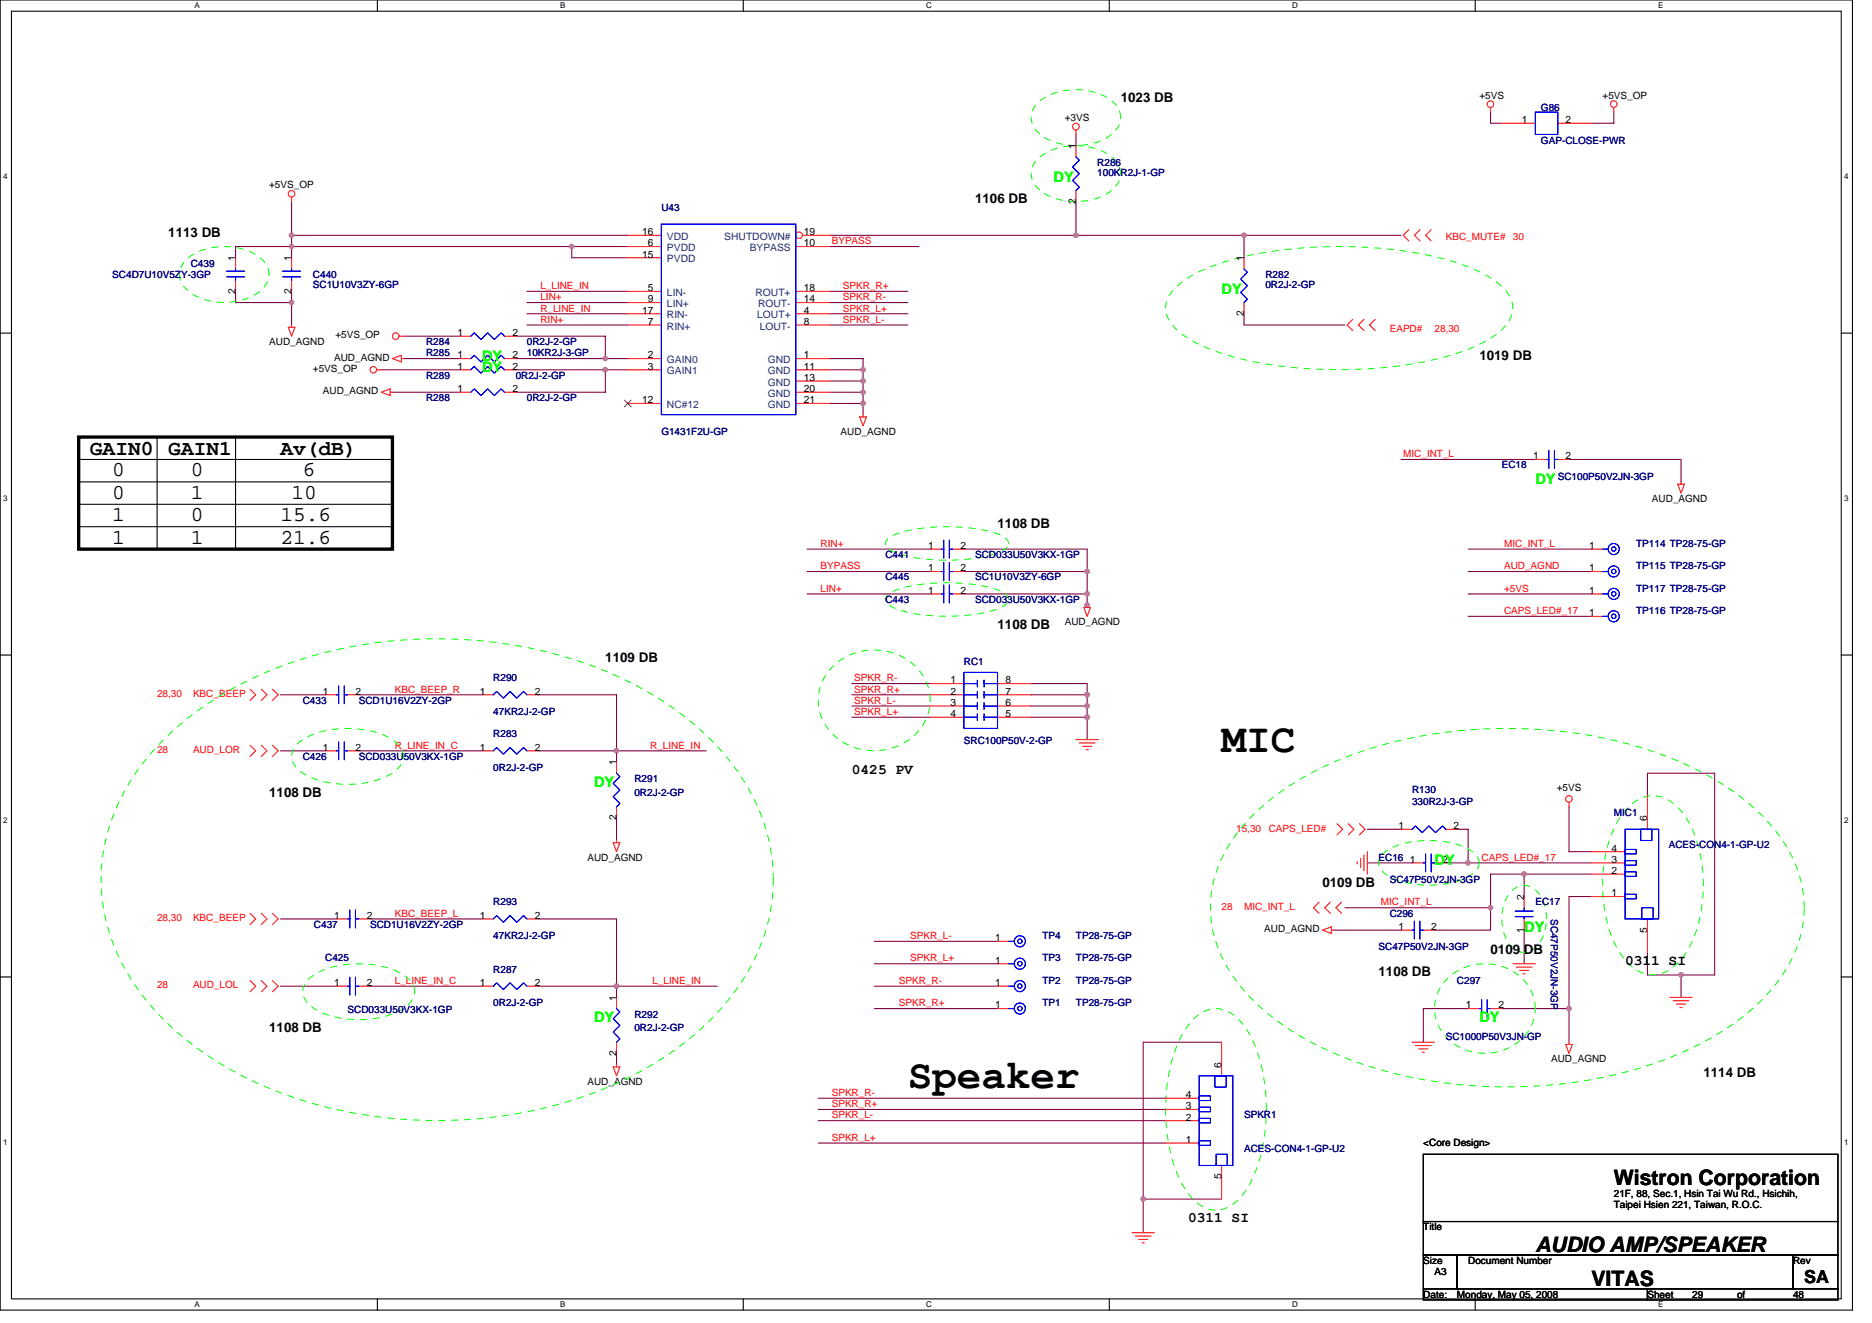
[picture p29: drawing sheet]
<svg xmlns="http://www.w3.org/2000/svg" width="297mm" height="210mm" viewBox="0 0 297 210" stroke-linecap="round" stroke-linejoin="round" font-family="sans-serif">
<defs><g id="words">
<g font-size="6.6">
<text x="193.8" y="119.3">MIC</text>
<text x="144.1" y="172.6">Speaker</text>
</g>
<g font-size="3.4">
<text x="14.3" y="72.1">GAIN0</text>
<text x="17.8" y="75.6">0</text>
<text x="26.7" y="72.1">GAIN1</text>
<text x="30.3" y="75.6">0</text>
<text x="44.5" y="72.1">Av(dB)</text>
<text x="48" y="75.6">6</text>
<text x="17.8" y="82.7">1</text>
<text x="17.8" y="79.1">0</text>
<text x="30.3" y="79.1">1</text>
<text x="30.3" y="82.7">0</text>
<text x="44.5" y="82.7">15.6</text>
<text x="46.3" y="79.1">10</text>
<text x="17.8" y="86.3">1</text>
<text x="30.3" y="86.3">1</text>
<text x="44.5" y="86.3">21.6</text>
<text x="256.1" y="188">Wistron Corporation</text>
<text x="243.6" y="198.7">AUDIO AMP/SPEAKER</text>
<text x="252.5" y="204">VITAS</text>
</g>
<text font-size="2.8" x="286.3" y="203.6">SA</text>
<g font-size="2.3" fill="#0f0">
<text x="167.2" y="28.8">DY</text>
<text x="193.8" y="46.6">DY</text>
<text x="76.5" y="57.3">DY</text>
<text x="76.5" y="59">DY</text>
<text x="243.6" y="76.8">DY</text>
<text x="94.3" y="124.8">DY</text>
<text x="227.6" y="137.3">DY</text>
<text x="241.8" y="147.9">DY</text>
<text x="94.3" y="162.2">DY</text>
<text x="234.7" y="162.2">DY</text>
</g>
<g font-size="2.3">
<text x="135.2" y="122.8">0425 PV</text>
<text x="257.8" y="153.1">0311 SI</text>
<text x="188.5" y="194">0311 SI</text>
</g>
<g font-size="2.1">
<text x="177.8" y="16.2">1023 DB</text>
<text x="154.7" y="32.2">1106 DB</text>
<text x="26.7" y="37.5">1113 DB</text>
<text x="234.7" y="57.1">1019 DB</text>
<text x="158.3" y="83.8">1108 DB</text>
<text x="158.3" y="99.8">1108 DB</text>
<text x="96.1" y="105.1">1109 DB</text>
<text x="42.7" y="126.4">1108 DB</text>
<text x="209.8" y="140.7">0109 DB</text>
<text x="218.7" y="154.9">1108 DB</text>
<text x="236.5" y="151.3">0109 DB</text>
<text x="42.7" y="163.8">1108 DB</text>
<text x="270.3" y="170.9">1114 DB</text>
</g>
<g font-size="1.6">
<text x="234.7" y="15.6">+5VS</text>
<text x="254.3" y="15.6">+5VS_OP</text>
<text x="168.9" y="19.2">+3VS</text>
<text x="170.7" y="23.6" transform="rotate(-90 170.7 23.6)">1</text>
<text x="241.5" y="19.5">1</text>
<text x="248.4" y="19.5">2</text>
<text x="42.7" y="29.9">+5VS_OP</text>
<text x="170.7" y="32.4" transform="rotate(-90 170.7 32.4)">2</text>
<text x="37.4" y="41.4" transform="rotate(-90 37.4 41.4)">1</text>
<text x="46.2" y="41.4" transform="rotate(-90 46.2 41.4)">1</text>
<text x="101.9" y="40.9">15</text>
<text x="101.9" y="37.3">16</text>
<text x="102.8" y="39.1">6</text>
<text x="127.5" y="39.1">10</text>
<text x="127.5" y="37.3">19</text>
<text x="197.4" y="41.4" transform="rotate(-90 197.4 41.4)">1</text>
<text x="37.4" y="46.6" transform="rotate(-90 37.4 46.6)">2</text>
<text x="46.2" y="46.6" transform="rotate(-90 46.2 46.6)">2</text>
<text x="102.8" y="46.2">5</text>
<text x="102.8" y="48">9</text>
<text x="127.5" y="48">14</text>
<text x="127.5" y="46.2">18</text>
<text x="53.2" y="53.7">+5VS_OP</text>
<text x="72.6" y="53.3">1</text>
<text x="81.3" y="53.3">2</text>
<text x="101.9" y="49.8">17</text>
<text x="102.8" y="51.5">7</text>
<text x="127.5" y="49.8">4</text>
<text x="127.5" y="51.5">8</text>
<text x="197.4" y="50.2" transform="rotate(-90 197.4 50.2)">2</text>
<text x="42.7" y="54.8">AUD_AGND</text>
<text x="49.7" y="59">+5VS_OP</text>
<text x="53" y="57.3">AUD_AGND</text>
<text x="72.6" y="56.9">1</text>
<text x="72.6" y="58.7">1</text>
<text x="81.3" y="56.9">2</text>
<text x="81.3" y="58.7">2</text>
<text x="102.8" y="56.9">2</text>
<text x="102.8" y="58.7">3</text>
<text x="127.5" y="56.9">1</text>
<text x="127.5" y="58.7">11</text>
<text x="51.2" y="62.6">AUD_AGND</text>
<text x="72.6" y="62.2">1</text>
<text x="81.3" y="62.2">2</text>
<text x="101.9" y="64">12</text>
<text x="127.5" y="60.4">13</text>
<text x="127.5" y="62.2">20</text>
<text x="127.5" y="64">21</text>
<text x="133.4" y="69">AUD_AGND</text>
<text x="243.3" y="72.9">1</text>
<text x="248.4" y="72.9">2</text>
<text x="262.1" y="79.7">AUD_AGND</text>
<text x="147.3" y="87.1">1</text>
<text x="152.4" y="87.1">2</text>
<text x="252.2" y="87.1">1</text>
<text x="147.3" y="90.7">1</text>
<text x="147.3" y="94.2">1</text>
<text x="152.4" y="90.7">2</text>
<text x="152.4" y="94.2">2</text>
<text x="252.2" y="90.7">1</text>
<text x="252.2" y="94.2">1</text>
<text x="168.9" y="99.2">AUD_AGND</text>
<text x="252.2" y="97.8">1</text>
<text x="51.2" y="110.2">1</text>
<text x="56.4" y="110.2">2</text>
<text x="76.1" y="110.2">1</text>
<text x="84.9" y="110.2">2</text>
<text x="150.8" y="108.4">1</text>
<text x="150.8" y="110.2">2</text>
<text x="150.8" y="112">3</text>
<text x="150.8" y="113.8">4</text>
<text x="159.5" y="113.8">5</text>
<text x="159.5" y="112">6</text>
<text x="159.5" y="110.2">7</text>
<text x="159.5" y="108.4">8</text>
<text x="51.2" y="119.1">1</text>
<text x="56.4" y="119.1">2</text>
<text x="76.1" y="119.1">1</text>
<text x="84.9" y="119.1">2</text>
<text x="97.8" y="121.4" transform="rotate(-90 97.8 121.4)">1</text>
<text x="247" y="125.5">+5VS</text>
<text x="97.8" y="130.2" transform="rotate(-90 97.8 130.2)">2</text>
<text x="221.9" y="131.6">1</text>
<text x="230.6" y="131.6">2</text>
<text x="261.4" y="130.3" transform="rotate(-90 261.4 130.3)">6</text>
<text x="93.2" y="136.5">AUD_AGND</text>
<text x="223.7" y="136.9">1</text>
<text x="228.9" y="136.9">2</text>
<text x="255.7" y="135.1">4</text>
<text x="255.7" y="136.9">3</text>
<text x="241.8" y="142.8" transform="rotate(-90 241.8 142.8)">2</text>
<text x="255.7" y="138.7">2</text>
<text x="255.7" y="142.2">1</text>
<text x="53" y="145.8">1</text>
<text x="58.2" y="145.8">2</text>
<text x="76.1" y="145.8">1</text>
<text x="84.9" y="145.8">2</text>
<text x="157.9" y="149.3">1</text>
<text x="200.6" y="147.9">AUD_AGND</text>
<text x="221.9" y="147.6">1</text>
<text x="227.1" y="147.6">2</text>
<text x="241.8" y="148" transform="rotate(-90 241.8 148)">1</text>
<text x="261.4" y="148" transform="rotate(-90 261.4 148)">5</text>
<text x="157.9" y="152.9">1</text>
<text x="53" y="156.4">1</text>
<text x="58.2" y="156.4">2</text>
<text x="76.1" y="156.4">1</text>
<text x="84.9" y="156.4">2</text>
<text x="97.8" y="158.8" transform="rotate(-90 97.8 158.8)">1</text>
<text x="157.9" y="156.4">1</text>
<text x="157.9" y="160">1</text>
<text x="232.6" y="160">1</text>
<text x="237.8" y="160">2</text>
<text x="97.8" y="167.5" transform="rotate(-90 97.8 167.5)">2</text>
<text x="93.2" y="172.1">AUD_AGND</text>
<text x="193.8" y="169.4" transform="rotate(-90 193.8 169.4)">6</text>
<text x="246.1" y="168.6">AUD_AGND</text>
<text x="188.1" y="174.2">4</text>
<text x="188.1" y="176">3</text>
<text x="188.1" y="177.8">2</text>
<text x="188.1" y="181.3">1</text>
<text x="225.8" y="181.9">&lt;Core Design&gt;</text>
<text x="193.8" y="187.1" transform="rotate(-90 193.8 187.1)">5</text>
<text x="256.1" y="189.9">21F, 88, Sec.1, Hsin Tai Wu Rd., Hsichih,</text>
<text x="256.1" y="191.7">Taipei Hsien 221, Taiwan, R.O.C.</text>
<text x="225.8" y="195.2">Title</text>
<text x="225.8" y="200.6">Size</text>
<text x="227.6" y="202.3">A3</text>
<text x="233" y="200.6">Document Number</text>
<text x="284.5" y="200.6">Rev</text>
<text x="225.8" y="205.9">Date:</text>
<text x="231.2" y="205.9">Monday, May 05, 2008</text>
<text x="261.4" y="205.9">Sheet</text>
<text x="268.5" y="205.9">29</text>
<text x="275.6" y="205.9">of</text>
<text x="284.5" y="205.9">48</text>
</g>
<g font-size="1.6" fill="#000080">
<text x="244.5" y="17.6">G86</text>
<text x="244.5" y="22.9">GAP-CLOSE-PWR</text>
<text x="174.1" y="26.3">R286</text>
<text x="174.1" y="27.9">100KR2J-1-GP</text>
<text x="104.9" y="33.4">U43</text>
<text x="17.8" y="44.1">SC4D7U10V5ZY-3GP</text>
<text x="30.3" y="42.3">C439</text>
<text x="49.7" y="44.1">C440</text>
<text x="49.7" y="45.7">SC1U10V3ZY-6GP</text>
<text x="200.8" y="44.1">R282</text>
<text x="200.8" y="45.7">0R2J-2-GP</text>
<text x="67.6" y="56.5">R285</text>
<text x="67.6" y="54.8">R284</text>
<text x="83.6" y="56.5">10KR2J-3-GP</text>
<text x="83.6" y="54.8">0R2J-2-GP</text>
<text x="67.6" y="60.1">R289</text>
<text x="67.6" y="63.6">R288</text>
<text x="81.8" y="60.1">0R2J-2-GP</text>
<text x="83.6" y="63.6">0R2J-2-GP</text>
<text x="104.9" y="69">G1431F2U-GP</text>
<text x="238.3" y="74.3">EC18</text>
<text x="247.2" y="76.1">SC100P50V2JN-3GP</text>
<text x="140.5" y="88.5">C441</text>
<text x="154.7" y="88.5">SCD033U50V3KX-1GP</text>
<text x="259.6" y="86.8">TP114 TP28-75-GP</text>
<text x="140.5" y="92.1">C445</text>
<text x="140.5" y="95.7">C443</text>
<text x="154.7" y="92.1">SC1U10V3ZY-6GP</text>
<text x="154.7" y="95.7">SCD033U50V3KX-1GP</text>
<text x="259.6" y="90.3">TP115 TP28-75-GP</text>
<text x="259.6" y="93.9">TP117 TP28-75-GP</text>
<text x="259.6" y="97.4">TP116 TP28-75-GP</text>
<text x="152.9" y="105.4">RC1</text>
<text x="48" y="111.7">C433</text>
<text x="56.9" y="111.7">SCD1U16V2ZY-2GP</text>
<text x="78.3" y="108.1">R290</text>
<text x="78.3" y="113.4">47KR2J-2-GP</text>
<text x="78.3" y="117">R283</text>
<text x="152.9" y="118">SRC100P50V-2-GP</text>
<text x="48" y="120.5">C426</text>
<text x="56.9" y="120.5">SCD033U50V3KX-1GP</text>
<text x="78.3" y="122.3">0R2J-2-GP</text>
<text x="100.7" y="124.1">R291</text>
<text x="224.1" y="125.9">R130</text>
<text x="100.7" y="126.2">0R2J-2-GP</text>
<text x="224.1" y="127.7">330R2J-3-GP</text>
<text x="256.1" y="129.4">MIC1</text>
<text x="218.7" y="136.5">EC16</text>
<text x="264.8" y="134.6">ACES-CON4-1-GP-U2</text>
<text x="78.3" y="143.7">R293</text>
<text x="220.5" y="140.1">SC47P50V2JN-3GP</text>
<text x="243.6" y="143.7">EC17</text>
<text x="49.8" y="147.2">C437</text>
<text x="58.7" y="147.2">SCD1U16V2ZY-2GP</text>
<text x="78.3" y="149">47KR2J-2-GP</text>
<text x="165.4" y="149">TP4</text>
<text x="170.7" y="149">TP28-75-GP</text>
<text x="220.5" y="145.4">C296</text>
<text x="246.1" y="145.8" transform="rotate(90 246.1 145.8)">SC47P50V2JN-3GP</text>
<text x="51.6" y="152.5">C425</text>
<text x="78.3" y="154.3">R287</text>
<text x="165.4" y="152.5">TP3</text>
<text x="170.7" y="152.5">TP28-75-GP</text>
<text x="218.7" y="150.8">SC47P50V2JN-3GP</text>
<text x="55.2" y="160.7">SCD033U50V3KX-1GP</text>
<text x="78.3" y="159.7">0R2J-2-GP</text>
<text x="100.7" y="161.4">R292</text>
<text x="165.4" y="156.1">TP2</text>
<text x="165.4" y="159.7">TP1</text>
<text x="170.7" y="156.1">TP28-75-GP</text>
<text x="170.7" y="159.7">TP28-75-GP</text>
<text x="231.2" y="156.1">C297</text>
<text x="100.7" y="163.6">0R2J-2-GP</text>
<text x="229.4" y="165">SC1000P50V3JN-GP</text>
<text x="197.4" y="177.4">SPKR1</text>
<text x="197.4" y="182.8">ACES-CON4-1-GP-U2</text>
</g>
<g font-size="1.6" fill="#004080">
<text x="105.8" y="39.8">PVDD</text>
<text x="105.8" y="41.6">PVDD</text>
<text x="105.8" y="38.1">VDD</text>
<text x="114.9" y="38.1">SHUTDOWN#</text>
<text x="119" y="39.8">BYPASS</text>
<text x="105.8" y="46.9">LIN-</text>
<text x="119.9" y="46.9">ROUT+</text>
<text x="105.8" y="52.3">RIN+</text>
<text x="105.8" y="48.7">LIN+</text>
<text x="105.8" y="50.5">RIN-</text>
<text x="120.2" y="50.5">LOUT+</text>
<text x="120.3" y="48.7">ROUT-</text>
<text x="120.6" y="52.3">LOUT-</text>
<text x="105.8" y="57.6">GAIN0</text>
<text x="105.8" y="59.4">GAIN1</text>
<text x="121.8" y="57.6">GND</text>
<text x="121.8" y="59.4">GND</text>
<text x="105.8" y="64.7">NC#12</text>
<text x="121.8" y="61.2">GND</text>
<text x="121.8" y="62.9">GND</text>
<text x="121.8" y="64.7">GND</text>
</g>
<g font-size="1.6" fill="#f00">
<text x="132" y="38.8">BYPASS</text>
<text x="229.4" y="38">KBC_MUTE#</text>
<text x="240.1" y="38">30</text>
<text x="85.7" y="45.9">L_LINE_IN</text>
<text x="85.7" y="47.6">LIN+</text>
<text x="133.7" y="45.9">SPKR_R+</text>
<text x="133.7" y="47.6">SPKR_R-</text>
<text x="85.7" y="51.2">RIN+</text>
<text x="85.7" y="49.4">R_LINE_IN</text>
<text x="133.7" y="51.2">SPKR_L-</text>
<text x="133.7" y="49.4">SPKR_L+</text>
<text x="220.5" y="52.6">EAPD#</text>
<text x="227.6" y="52.6">28,30</text>
<text x="222.6" y="72.5">MIC_INT_L</text>
<text x="130.2" y="86.8">RIN+</text>
<text x="238.7" y="86.8">MIC_INT_L</text>
<text x="130.2" y="93.9">LIN+</text>
<text x="130.2" y="90.3">BYPASS</text>
<text x="238.7" y="90.3">AUD_AGND</text>
<text x="238.7" y="93.9">+5VS</text>
<text x="238.7" y="97.4">CAPS_LED#_17</text>
<text x="24.9" y="110.6">28,30</text>
<text x="30.6" y="110.6">KBC_BEEP</text>
<text x="62.6" y="109.9">KBC_BEEP_R</text>
<text x="135.5" y="113.4">SPKR_L+</text>
<text x="135.5" y="108.1">SPKR_R-</text>
<text x="135.5" y="111.7">SPKR_L-</text>
<text x="135.5" y="109.9">SPKR_R+</text>
<text x="24.9" y="119.5">28</text>
<text x="30.6" y="119.5">AUD_LOR</text>
<text x="62.6" y="118.8">R_LINE_IN_C</text>
<text x="103.2" y="118.8">R_LINE_IN</text>
<text x="196.1" y="131.9">15,30</text>
<text x="201.3" y="131.9">CAPS_LED#</text>
<text x="235.1" y="136.5">CAPS_LED#_17</text>
<text x="219.1" y="143.7">MIC_INT_L</text>
<text x="24.9" y="146.2">28,30</text>
<text x="30.6" y="146.2">KBC_BEEP</text>
<text x="62.6" y="145.4">KBC_BEEP_L</text>
<text x="144.4" y="149">SPKR_L-</text>
<text x="193.8" y="144.4">28</text>
<text x="197.4" y="144.4">MIC_INT_L</text>
<text x="144.4" y="152.5">SPKR_L+</text>
<text x="24.9" y="156.8">28</text>
<text x="30.6" y="156.8">AUD_LOL</text>
<text x="62.6" y="156.1">L_LINE_IN_C</text>
<text x="103.5" y="156.1">L_LINE_IN</text>
<text x="142.6" y="159.7">SPKR_R+</text>
<text x="142.6" y="156.1">SPKR_R-</text>
<text x="132" y="173.9">SPKR_R-</text>
<text x="132" y="175.7">SPKR_R+</text>
<text x="132" y="177.4">SPKR_L-</text>
<text x="132" y="181">SPKR_L+</text>
</g>
<g font-size="1.3">
<text x="30.8" y="1.3">A</text>
<text x="88.9" y="1.3">B</text>
<text x="147" y="1.3">C</text>
<text x="205" y="1.3">D</text>
<text x="263.1" y="1.3">E</text>
<text x=".5" y="28.4">4</text>
<text x="292.6" y="28.4">4</text>
<text x=".5" y="79.5">3</text>
<text x="292.6" y="79.5">3</text>
<text x=".5" y="130.6">2</text>
<text x="292.6" y="130.6">2</text>
<text x=".5" y="181.7">1</text>
<text x="292.6" y="181.7">1</text>
<text x="30.8" y="207.4">A</text>
<text x="88.9" y="207.4">B</text>
<text x="147" y="207.4">C</text>
<text x="205" y="207.4">D</text>
<text x="263.1" y="207.4">E</text>
</g>
</g></defs>
<path d="M0 0h293.9v207.9h-293.9zM1.8 1.8h290.4v204.3h-290.4z" fill="none" stroke="#000" stroke-width=".17"/>
<g fill="#fff">
<path d="M30.8 .2h.9v1.4h-.9z"/>
<path d="M30.8 206.3h.9v1.4h-.9z"/>
</g>
<path d="M59.9 0v1.8M59.9 206.1v1.8" fill="none" stroke="#000" stroke-width=".17"/>
<g fill="#fff">
<path d="M88.9 .2h.8v1.4h-.8z"/>
<path d="M88.9 206.3h.8v1.4h-.8z"/>
</g>
<path d="M117.9 0v1.8M117.9 206.1v1.8" fill="none" stroke="#000" stroke-width=".17"/>
<g fill="#fff">
<path d="M147 .2h.9v1.4h-.9z"/>
<path d="M147 206.3h.9v1.4h-.9z"/>
</g>
<path d="M176 0v1.8M176 206.1v1.8" fill="none" stroke="#000" stroke-width=".17"/>
<g fill="#fff">
<path d="M205 .2h.9v1.4h-.9z"/>
<path d="M205 206.3h.9v1.4h-.9z"/>
</g>
<path d="M234.1 0v1.8M234.1 206.1v1.8" fill="none" stroke="#000" stroke-width=".17"/>
<g fill="#fff">
<path d="M263.1 .2h.8v1.4h-.8z"/>
<path d="M263.1 206.3h.8v1.4h-.8z"/>
<path d="M.5 27.3h.7v1.4h-.7z"/>
<path d="M292.6 27.3h.7v1.4h-.7z"/>
<path d="M.5 78.4h.7v1.4h-.7z"/>
<path d="M292.6 78.4h.7v1.4h-.7z"/>
</g>
<path d="M0 52.9h1.8M292.2 52.9h1.7" fill="none" stroke="#000" stroke-width=".17"/>
<g fill="#fff">
<path d="M.5 129.5h.7v1.4h-.7z"/>
<path d="M292.6 129.5h.7v1.4h-.7z"/>
</g>
<path d="M0 103.9h1.8M292.2 103.9h1.7" fill="none" stroke="#000" stroke-width=".17"/>
<g fill="#fff">
<path d="M.5 180.5h.7v1.4h-.7z"/>
<path d="M292.6 180.5h.7v1.4h-.7z"/>
</g>
<g fill="none" stroke="#000" stroke-width=".17">
<path d="M12.5 72.9h49.8M12.5 76.5h49.8M24.9 69.3v17.8M37.4 69.3v17.8M12.5 80h49.8M12.5 83.6h49.8M0 155h1.8M292.2 155h1.7M225.8 199.1h5.4v5.4h-5.4zM225.8 183.1h65.8v10.7h-65.8zM225.8 193.8h65.8v5.3h-65.8zM231.2 199.1h53.3v5.4h-53.3z"/>
<path d="M284.5 199.1h7.1v5.4h-7.1zM225.8 204.5h35.6v1.7h-35.6zM261.4 204.5h30.2v1.7h-30.2z"/>
</g>
<g fill="none" stroke="#800040" stroke-width=".17">
<path d="M236.5 17.8v1.8h1.8M256.1 17.8v1.8h-3.6M46.3 37.3h53.3M46.3 32v8.9M90.7 39.1v1.8h8.9M99.6 39.1h-62.2v1.8M131.6 37.3h90.7M131.6 39.1h14.2M170.7 21.3v1.8M170.7 32v5.3M197.4 37.3v3.6M37.4 46.2v1.8h8.9"/>
<path d="M46.3 46.2v5.4M60.5 58.7h12.4M64 56.9h8.9M64 53.3h8.9M81.8 56.9h17.8M81.8 58.7h17.8M81.8 53.3h14.3v3.6M83.6 51.6h16M83.6 46.2h16M83.6 48h16M83.6 49.8h16M96.1 58.7v3.5h-14.3"/>
<path d="M131.6 51.6h12.5M131.6 46.2h12.5M131.6 48h12.5M131.6 49.8h12.5M131.6 56.9h5.3v8.9M131.6 58.7h5.3M197.4 49.8v1.8h16M62.3 62.2h10.6M131.6 62.2h5.3M131.6 64h5.3M131.6 60.5h5.3M222.3 72.9h21.3"/>
<path d="M249 72.9h17.7v3.6M128.1 94.2h19.5M128.1 90.7h19.5M128.1 87.1h19.5M152.9 87.1h19.6v8.9M152.9 94.2h19.6M152.9 90.7h19.6M233 94.2h19.5M233 90.7h19.5M233 87.1h19.5M233 97.8h19.5M44.5 110.2h7.1"/>
<path d="M44.5 119.1h7.1M56.9 110.2h19.6M56.9 119.1h19.6M85.4 110.2h12.4v8.9h-12.4M112.1 119.1h-14.3v1.8M135.2 110.2h12.4M135.2 108.5h12.4M135.2 113.8h12.4M135.2 112h12.4M163.6 108.5h8.9v8.8M163.6 110.2h8.9M163.6 113.8h8.9"/>
<path d="M163.6 112h8.9M97.8 129.8v3.5M217 131.6h5.3M217 136.9h7.1M229.4 136.9h23.1M231.2 131.6h1.8v5.3M241.8 138.7h10.7M249 128v7.1h3.5M261.4 126.2v-3.5h10.7v32h-10.7v-3.6M44.5 156.5h8.9M44.5 145.8h8.9M58.7 156.5h17.8"/>
<path d="M58.7 145.8h17.8M85.4 156.5h28.4M85.4 145.8h12.4v12.4M138.7 156.5h19.6M138.7 149.4h19.6M138.7 152.9h19.6M211.6 147.6h10.7M213.4 144h23.1v3.6h-8.9M241.8 142.2v-3.5h-5.3v5.3M241.8 147.6v5.3M252.5 142.2h-3.5v23.2M266.7 154.7v3.5"/>
<path d="M97.8 167.1v1.8M129.8 174.2h55.2M129.8 176h55.2M129.8 177.8h55.2M138.7 160h19.6M193.8 165.4h-12.4v24.8h12.4M233 160h-7.2v5.4M238.3 160h10.7M129.8 181.4h55.2M181.4 190.2v5.4"/>
</g>
<g fill="#f0f" stroke="#f0f" stroke-width=".17">
<circle cx="181.4" cy="190.2" r=".35"/>
<circle cx="197.4" cy="37.3" r=".35"/>
<circle cx="172.5" cy="110.2" r=".35"/>
<circle cx="172.5" cy="113.8" r=".35"/>
<circle cx="172.5" cy="112" r=".35"/>
<circle cx="170.7" cy="37.3" r=".35"/>
<circle cx="97.8" cy="119.1" r=".35"/>
<circle cx="172.5" cy="94.2" r=".35"/>
<circle cx="172.5" cy="96" r=".35"/>
<circle cx="136.9" cy="64" r=".35"/>
<circle cx="136.9" cy="58.7" r=".35"/>
<circle cx="136.9" cy="60.4" r=".35"/>
<circle cx="136.9" cy="62.2" r=".35"/>
<circle cx="46.3" cy="48" r=".35"/>
<circle cx="90.7" cy="39.1" r=".35"/>
<circle cx="46.3" cy="39.1" r=".35"/>
<circle cx="46.3" cy="37.3" r=".35"/>
<circle cx="96" cy="58.7" r=".35"/>
<circle cx="96" cy="56.9" r=".35"/>
<circle cx="241.8" cy="138.7" r=".35"/>
<circle cx="97.8" cy="156.5" r=".35"/>
<circle cx="172.5" cy="90.7" r=".35"/>
<circle cx="236.5" cy="144" r=".35"/>
<circle cx="232.9" cy="136.9" r=".35"/>
<circle cx="248.9" cy="160" r=".35"/>
<circle cx="266.7" cy="154.7" r=".35"/>
</g>
<g fill="none" stroke="#f00" stroke-width=".17">
<path d="M236.5 17.1v.7M256.1 17.1v.7M46.3 31.3v.7M99.6 39.1h5.3M99.6 37.3h5.3M126.3 39.1h5.3M170.7 20.6v.7M223.5 36.4l-.9 .9 .9 .9M225.3 36.4l-.9 .9 .9 .9M227.1 36.4l-.9 .9 .9 .9M45.7 51.9h1.1l-.5 1.4zM46.3 51.6v.3"/>
<path d="M59.8 58.7h.7M62.3 56.9l1.4-.5v1zM63.3 53.3h.7M63.7 56.9h.3M72.9 56.9h1.8M80 56.9h1.8M99.6 58.7h5.3M99.6 56.9h5.3M99.6 49.8h5.3M99.6 46.2h5.3M99.6 51.6h5.3M99.6 48h5.3"/>
<path d="M99.6 40.9h5.3M126.3 58.7h5.3M126.3 56.9h5.3M126.3 49.8h5.3M126.3 46.2h5.3M126.3 51.6h5.3M126.3 48h5.3M197.4 40.9v1.8M197.4 48v1.8M214.6 50.7l-.8 .9 .8 .9M216.4 50.7l-.9 .9 .9 .9M218.2 50.7l-.9 .9 .9 .9"/>
<path d="M60.5 62.2l1.4-.5v1.1zM61.9 62.2h.4M99.6 64h5.3M126.3 60.5h5.3M136.4 66.1h1.1l-.6 1.5zM136.9 65.8v.3M266.2 76.8h1.1l-.6 1.4zM266.7 76.5v.3M172 96.4h1l-.5 1.4zM172.5 96v.4M252.5 97.8h1.8M39.7 118.2l.9 .9-.9 .9"/>
<path d="M39.7 109.3l.9 .9-.9 .9M41.5 118.2l.9 .9-.9 .9M41.5 109.3l.9 .9-.9 .9M43.2 118.2l.9 .9-.9 .9M43.2 109.3l.9 .9-.9 .9M51.6 110.2h1.8M55.2 110.2h1.7M170.7 117.3h3.6M171.3 117.9h2.5M171.8 118.4h1.4M172.3 119h.4M97.3 133.7h1.1l-.6 1.4z"/>
<path d="M97.8 133.3v.4M212.1 130.7l.9 .9-.9 .9M213.9 130.7l.9 .9-.9 .9M215.3 136.7v.4M215.7 130.7l.9 .9-.9 .9M215.9 136.2v1.4M216.4 135.7v2.5M217 135.1v3.6M249 127.3v.7M252.5 135.1h5.3M252.5 136.9h5.3M252.5 138.7h5.3"/>
<path d="M261.4 126.2v5.4M39.7 155.6l.9 .9-.9 .9M39.7 144.9l.9 .9-.9 .9M41.5 155.6l.9 .9-.9 .9M41.5 144.9l.9 .9-.9 .9M43.2 155.6l.9 .9-.9 .9M43.2 144.9l.9 .9-.9 .9M76.5 156.5h1.8M83.6 156.5h1.8M209.3 143.1l-.9 .9 .9 .9M209.8 147.6l1.5-.6v1.1zM211.1 143.1l-.9 .9 .9 .9"/>
<path d="M211.3 147.6h.3M212.9 143.1l-.9 .9 .9 .9M240.1 152.9h3.5M240.6 153.4h2.5M241.1 154h1.5M241.7 154.5h.3M252.5 142.2h5.3M261.4 145.8v5.3M265 158.2h3.5M265.5 158.8h2.5M266 159.3h1.5M266.6 159.9h.3"/>
<path d="M97.3 169.3h1.1l-.6 1.4zM97.8 168.9v.4M224.1 165.4h3.5M224.6 165.9h2.5M225.1 166.4h1.5M225.7 167h.3M248.4 165.7h1.1l-.5 1.4zM249 165.4v.3M179.6 195.6h3.6M180.1 196.1h2.5M180.7 196.6h1.4M181.2 197.2h.4"/>
<circle cx="236.5" cy="16.5" r=".52"/>
<circle cx="256.1" cy="16.5" r=".52"/>
<circle cx="46.3" cy="30.7" r=".52"/>
<circle cx="170.7" cy="20.1" r=".52"/>
<circle cx="59.2" cy="58.7" r=".52"/>
<circle cx="62.8" cy="53.3" r=".52"/>
<circle cx="248.9" cy="126.8" r=".52"/>
</g>
<g fill="none" stroke="#0f0" stroke-width=".16" stroke-dasharray="1 1 1 1 1 1 1 1">
<path d="M165 16a10 10 0 0 1 11.4 0 3.2 3.2 0 0 1 0 5.3 9.9 9.9 0 0 1-11.4 0 3.2 3.2 0 0 1 0-5.3zM165 24.9a10 10 0 0 1 11.4 0 3.2 3.2 0 0 1 0 5.3 9.9 9.9 0 0 1-11.4 0 3.2 3.2 0 0 1 0-5.3zM29.9 40.9a10 10 0 0 1 11.4 0 3.2 3.2 0 0 1 0 5.3 9.9 9.9 0 0 1-11.4 0 3.2 3.2 0 0 1 0-5.3zM186.7 45.5a20.4 20.4 0 0 1 8-4.1 69.9 69.9 0 0 1 35.5 0 20.5 20.5 0 0 1 8.1 4.1 4.2 4.2 0 0 1 0 6.8 20.5 20.5 0 0 1-8.1 4.1 69.6 69.6 0 0 1-35.5 0 20.5 20.5 0 0 1-8-4.1 4.2 4.2 0 0 1 0-6.8zM140.9 85.4a10.9 10.9 0 0 1 5.2-1.6 28.3 28.3 0 0 1 12.4 1 2.05 2.05 0 0 1 1.5 1.4 2.06 2.06 0 0 1-1.5 1.5 28.3 28.3 0 0 1-13.6 .7 9.6 9.6 0 0 1-4-1.4 .92 .92 0 0 1 0-1.6zM140.9 94.3a10.9 10.9 0 0 1 5.2-1.6 28.3 28.3 0 0 1 12.4 1 2.05 2.05 0 0 1 1.5 1.4 2.06 2.06 0 0 1-1.5 1.4 28.3 28.3 0 0 1-13.6 .8 9.6 9.6 0 0 1-4-1.4 .92 .92 0 0 1 0-1.6zM25.1 118.2a54.8 54.8 0 0 1 26.7-14.7 71.7 71.7 0 0 1 47.4 4.4 46.1 46.1 0 0 1 17.9 14.5 28.8 28.8 0 0 1 0 34.3 46.1 46.1 0 0 1-17.9 14.5 71.6 71.6 0 0 1-50.6 3.6 53.9 53.9 0 0 1-23.5-13.9 31.3 31.3 0 0 1-9.1-21.3 30.3 30.3 0 0 1 7.3-19.3zM47.1 118.1a11.5 11.5 0 0 1 8-2.5 11.6 11.6 0 0 1 8.1 2.5 2.53 2.53 0 0 1 0 3.8 11.5 11.5 0 0 1-8.1 2.5 11.5 11.5 0 0 1-8-2.5 2.54 2.54 0 0 1 0-3.8zM132.4 105.5a9.5 9.5 0 0 1 14 1.6 7.6 7.6 0 0 1-3.2 10.9 9.3 9.3 0 0 1-12.7-3.8 7.4 7.4 0 0 1 1.9-8.7zM198.5 129.6a43.9 43.9 0 0 1 16.9-10.2 74.8 74.8 0 0 1 47.5 0 43.9 43.9 0 0 1 16.9 10.2 20.3 20.3 0 0 1 6.4 16.3 22.3 22.3 0 0 1-8 14 49 49 0 0 1-20.7 10.3 75.2 75.2 0 0 1-42.1-1.6 43.9 43.9 0 0 1-16.9-10.2 20.3 20.3 0 0 1-6.3-16.4 21.1 21.1 0 0 1 6.3-12.4zM219.6 135.3a12.6 12.6 0 0 1 8.4-1.9 10.6 10.6 0 0 1 5.8 1.9 1.93 1.93 0 0 1 0 3.2 12.6 12.6 0 0 1-8.4 1.9 10.5 10.5 0 0 1-5.8-1.9 1.93 1.93 0 0 1 0-3.2zM258 128.4a5.3 5.3 0 0 1 8.6 0 17.6 17.6 0 0 1 3.6 10.4 20.9 20.9 0 0 1-2.9 12.7 6 6 0 0 1-6 3.1 7.6 7.6 0 0 1-4.7-4.1 22.8 22.8 0 0 1 0-20.1z"/>
<path d="M48.9 155.5a11.5 11.5 0 0 1 8-2.6 11.6 11.6 0 0 1 8.1 2.6 2.53 2.53 0 0 1 0 3.7 11.5 11.5 0 0 1-8.1 2.6 11.5 11.5 0 0 1-8-2.6 2.54 2.54 0 0 1 0-3.7zM229.6 155.3a8.5 8.5 0 0 1 13.3 1.7 6.8 6.8 0 0 1-3.9 9.4 8.3 8.3 0 0 1-11-4.4 6.5 6.5 0 0 1 1.6-6.7zM240 141.2a2.67 2.67 0 0 1 4.1 .5 7 7 0 0 1-.5 8.7 2.65 2.65 0 0 1-4.1-.5 7.3 7.3 0 0 1 0-8.2zM189.4 161.6a4.6 4.6 0 0 1 7.1 0 16.4 16.4 0 0 1 4 9 28.4 28.4 0 0 1-1.9 16.7 7.9 7.9 0 0 1-4.7 4.6 5.2 5.2 0 0 1-5.2-2.4 21.5 21.5 0 0 1-3.7-11.6 25.9 25.9 0 0 1 2.9-14.4z"/>
</g>
<path d="M12.5 69.3h49.8v17.8h-49.8z" fill="none" stroke="#000" stroke-width=".53"/>
<g fill="none" stroke="#00f" stroke-width=".17">
<path d="M74.7 56.9l.5-.5 1.1 1 1.1-1 1 1 1.1-1 .5 .5M197.4 42.7l.5 .5-1 1.1 1 1-1 1.1 1 1.1-.5 .5M254.3 97.8h.9M53.4 110.2h.3M53.7 108.8v2.9M54.6 110.2h.6M54.6 108.8v2.9M257.8 131.6h5.4v14.2h-5.4zM257.8 138.3h1.8v.7h-1.8zM257.8 136.5h1.8v.8h-1.8zM257.8 134.8h1.8v.7h-1.8zM260.3 131.6h1.8v1.7h-1.8z"/>
<path d="M78.3 156.5l.5-.6 1.1 1.1 1-1.1 1.1 1.1 1.1-1.1 .5 .6M257.8 141.9h1.8v.7h-1.8zM260.5 144h1.8v1.8h-1.8z"/>
<circle cx="256.1" cy="97.8" r=".35"/>
<circle cx="256.1" cy="97.8" r=".88"/>
</g>
<path d="M99.1 63.5l1.1 1.1M100.1 63.5l-1 1.1" fill="none" stroke="#804000" stroke-width=".16"/>
<circle cx="126.8" cy="37.3" r=".52" fill="#fff" stroke="#f00" stroke-width=".17"/>
<g fill="none" stroke="#f00" stroke-width=".17">
<path d="M238.3 19.6h5.3M247.2 19.6h5.3M127.3 37.3h4.3M170.7 23.1v1.8M170.7 30.2v1.8M37.4 40.9v1.8M37.4 44.4v1.8M46.3 40.9v1.8M46.3 44.4v1.8M72.9 58.7h1.8M72.9 53.3h1.8M80 58.7h1.8"/>
<path d="M80 53.3h1.8M72.9 62.2h1.8M80 62.2h1.8M126.3 62.2h5.3M126.3 64h5.3M243.6 72.9h1.8M247.2 72.9h1.8M147.6 90.7h1.8M147.6 87.1h1.8M147.6 94.2h1.8M151.2 90.7h1.7M151.2 87.1h1.7"/>
<path d="M151.2 94.2h1.7M252.5 90.7h1.8M252.5 87.1h1.8M252.5 94.2h1.8M51.6 119.1h1.8M55.2 119.1h1.7M76.5 119.1h1.8M76.5 110.2h1.8M83.6 119.1h1.8M83.6 110.2h1.8M147.6 110.2h5.3M147.6 108.5h5.3"/>
<path d="M147.6 112h5.3M147.6 113.8h5.3M158.3 110.2h5.3M158.3 108.5h5.3M158.3 112h5.3M158.3 113.8h5.3M97.8 120.9v1.8M97.8 128v1.8M222.3 131.6h1.8M224.1 136.9h1.7M227.6 136.9h1.8M229.4 131.6h1.8"/>
<path d="M53.4 145.8h1.8M53.4 156.5h1.8M56.9 145.8h1.8M56.9 156.5h1.8M76.5 145.8h1.8M83.6 145.8h1.8M97.8 158.2v1.8M158.3 152.9h1.8M158.3 156.5h1.8M158.3 149.4h1.8M222.3 147.6h1.8M225.8 147.6h1.8"/>
<path d="M241.8 142.2v1.8M241.8 145.8v1.8M97.8 165.4v1.7M158.3 160h1.8M185 174.2h5.3M185 176h5.3M185 177.8h5.3M193.8 165.4v5.3M233 160h1.7M236.5 160h1.8M185 181.4h5.3M193.8 184.9v5.3"/>
</g>
<g fill="none" stroke="#00f" stroke-width=".17">
<path d="M243.6 17.8h3.6v3.5h-3.6zM104.9 35.6h21.4v30.2h-21.4zM170.7 24.9l.6 .5-1.1 1.1 1.1 1.1-1.1 1 1.1 1.1-.6 .5M36 43h2.8M36 43.9h2.8M37.4 42.7v.3M37.4 43.9v.5M44.8 43h2.9M44.8 43.9h2.9M46.3 42.7v.3M46.3 43.9v.5M74.7 58.7l.5-.6 1.1 1.1 1.1-1.1 1 1.1 1.1-1.1 .5 .6"/>
<path d="M74.7 53.3l.5-.5 1.1 1.1 1.1-1.1 1 1.1 1.1-1.1 .5 .5M74.7 62.2l.5-.5 1.1 1.1 1.1-1.1 1 1.1 1.1-1.1 .5 .5M245.4 72.9h.4M245.8 71.5v2.8M246.7 72.9h.5M246.7 71.5v2.8M149.4 90.7h.4M149.4 87.1h.4M149.4 94.2h.4M149.8 85.7v2.8M149.8 89.3v2.8M149.8 92.8v2.9"/>
<path d="M150.6 90.7h.6M150.6 85.7v2.8M150.6 89.3v2.8M150.6 92.8v2.9M150.6 87.1h.6M150.6 94.2h.6M254.3 90.7h.9M254.3 87.1h.9M254.3 94.2h.9M53.4 119.1h.3M53.7 117.7v2.8M54.6 119.1h.6"/>
<path d="M54.6 117.7v2.8M78.3 119.1l.5-.5 1.1 1.1 1-1.1 1.1 1.1 1.1-1.1 .5 .5M78.3 110.2l.5-.5 1.1 1.1 1-1.1 1.1 1.1 1.1-1.1 .5 .5M152.9 106.7h5.4v8.9h-5.4zM152.9 108.5h2.2M155.1 109.7v.5h-2.2M155.1 111.5v.5h-2.2M155.1 113.3v.5h-2.2M155.1 107.9v1.1M155.1 110.2v.6M155.1 112v.5M155.1 113.8v.5"/>
<path d="M156.1 109.7v.5h2.2M156.1 111.5v.5h2.2M156.1 113.3v.5h2.2M156.1 110.2v.6M156.1 112v.5M156.1 113.8v.5M158.3 108.5h-2.2v-.6v1.1M97.8 122.7l.6 .5-1.1 1.1 1.1 1-1.1 1.1 1.1 1.1-.6 .5M224.1 131.6l.5-.6 1.1 1.1 1-1.1 1.1 1.1 1.1-1.1 .5 .6M225.8 136.9h.4M226.2 135.5v2.8M227.1 136.9h.5"/>
<path d="M227.1 135.5v2.8M55.2 145.8h.3M55.2 156.5h.3M55.5 144.4v2.8M55.5 155v2.9M56.4 145.8h.5M56.4 144.4v2.8M56.4 155v2.9M56.4 156.5h.5M78.3 145.8l.5-.5 1.1 1 1-1 1.1 1 1.1-1 .5 .5M160.1 152.9h.8M160.1 156.5h.8"/>
<path d="M160.1 149.4h.8M224.1 147.6h.3M224.4 146.2v2.8M225.3 147.6h.5M225.3 146.2v2.8M235.1 158.6v2.8M236 158.6v2.8M240.4 145.4h2.9M240.4 144.5h2.9M241.8 144v.5M241.8 145.4v.4M97.8 160l.6 .5-1.1 1.1 1.1 1.1-1.1 1 1.1 1.1-.6 .6"/>
<path d="M160.1 160h.8M190.3 170.7h5.3v14.2h-5.3zM190.3 177.4h1.8v.8h-1.8zM190.3 175.7h1.8v.7h-1.8zM190.3 173.9h1.8v.7h-1.8zM192.8 170.7h1.8v1.8h-1.8zM234.7 160h.4M236 160h.5M190.3 181h1.8v.7h-1.8zM193 183.1h1.7v1.8h-1.7z"/>
<circle cx="256.1" cy="90.7" r=".35"/>
<circle cx="256.1" cy="87.1" r=".35"/>
<circle cx="256.1" cy="94.2" r=".35"/>
<circle cx="256.1" cy="87.1" r=".88"/>
<circle cx="256.1" cy="90.7" r=".88"/>
<circle cx="256.1" cy="94.2" r=".88"/>
<circle cx="161.8" cy="156.5" r=".35"/>
<circle cx="161.8" cy="149.3" r=".35"/>
<circle cx="161.8" cy="152.9" r=".35"/>
<circle cx="161.8" cy="156.5" r=".88"/>
<circle cx="161.8" cy="149.3" r=".88"/>
<circle cx="161.8" cy="152.9" r=".88"/>
<circle cx="161.8" cy="160" r=".35"/>
<circle cx="161.8" cy="160" r=".88"/>
</g>
<g fill="#f0f" stroke="#f0f" stroke-width=".17">
<circle cx="181.4" cy="190.2" r=".35"/>
<circle cx="197.4" cy="37.3" r=".35"/>
<circle cx="172.5" cy="110.2" r=".35"/>
<circle cx="172.5" cy="113.8" r=".35"/>
<circle cx="172.5" cy="112" r=".35"/>
<circle cx="170.7" cy="37.3" r=".35"/>
<circle cx="97.8" cy="119.1" r=".35"/>
<circle cx="172.5" cy="94.2" r=".35"/>
<circle cx="172.5" cy="96" r=".35"/>
<circle cx="136.9" cy="64" r=".35"/>
<circle cx="136.9" cy="58.7" r=".35"/>
<circle cx="136.9" cy="60.4" r=".35"/>
<circle cx="136.9" cy="62.2" r=".35"/>
<circle cx="46.3" cy="48" r=".35"/>
<circle cx="90.7" cy="39.1" r=".35"/>
<circle cx="46.3" cy="39.1" r=".35"/>
<circle cx="46.3" cy="37.3" r=".35"/>
<circle cx="96" cy="58.7" r=".35"/>
<circle cx="96" cy="56.9" r=".35"/>
<circle cx="241.8" cy="138.7" r=".35"/>
<circle cx="97.8" cy="156.5" r=".35"/>
<circle cx="172.5" cy="90.7" r=".35"/>
<circle cx="236.5" cy="144" r=".35"/>
<circle cx="232.9" cy="136.9" r=".35"/>
<circle cx="248.9" cy="160" r=".35"/>
<circle cx="266.7" cy="154.7" r=".35"/>
</g>
<use href="#words"/>
</svg>
